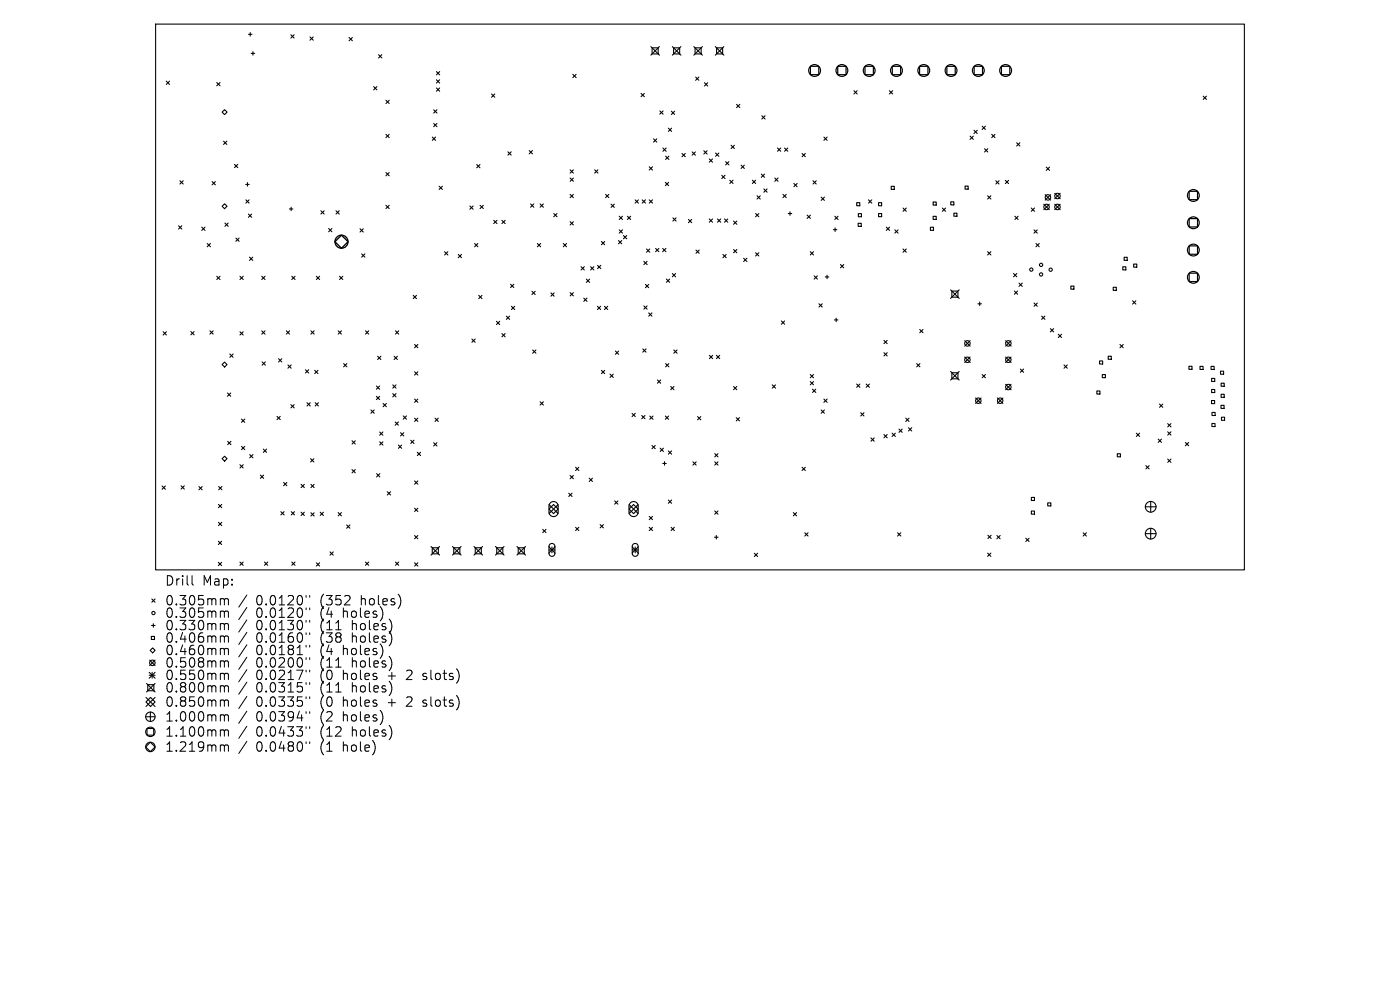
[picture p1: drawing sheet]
<svg xmlns="http://www.w3.org/2000/svg" width="297mm" height="210mm" viewBox="0 0 297 210" stroke-linecap="round" stroke-linejoin="round" font-family="sans-serif">
<defs><g id="words">
<g font-size="2.8">
<text x="34.9" y="124.5">Drill</text>
<text x="42.9" y="124.5">Map:</text>
<text x="34.9" y="128.7">0.305mm</text>
<text x="34.9" y="131.3">0.305mm</text>
<text x="54.3" y="128.7">0.0120&quot;</text>
<text x="54.3" y="131.3">0.0120&quot;</text>
<text x="68.1" y="128.7">(352</text>
<text x="68.1" y="131.3">(4</text>
<text x="73" y="131.3">holes)</text>
<text x="76.8" y="128.7">holes)</text>
<text x="34.9" y="134">0.330mm</text>
<text x="34.9" y="136.6">0.406mm</text>
<text x="54.3" y="134">0.0130&quot;</text>
<text x="54.3" y="136.6">0.0160&quot;</text>
<text x="68.1" y="134">(11</text>
<text x="68.1" y="136.6">(38</text>
<text x="74.9" y="134">holes)</text>
<text x="74.9" y="136.6">holes)</text>
<text x="34.9" y="139.3">0.460mm</text>
<text x="34.9" y="141.9">0.508mm</text>
<text x="54.3" y="139.3">0.0181&quot;</text>
<text x="54.3" y="141.9">0.0200&quot;</text>
<text x="68.1" y="139.3">(4</text>
<text x="68.1" y="141.9">(11</text>
<text x="73" y="139.3">holes)</text>
<text x="74.9" y="141.9">holes)</text>
<text x="34.9" y="144.5">0.550mm</text>
<text x="34.9" y="147.2">0.800mm</text>
<text x="54.3" y="144.5">0.0217&quot;</text>
<text x="54.3" y="147.2">0.0315&quot;</text>
<text x="68.1" y="144.5">(0</text>
<text x="68.1" y="147.2">(11</text>
<text x="73" y="144.5">holes</text>
<text x="74.9" y="147.2">holes)</text>
<text x="82.8" y="144.5">+</text>
<text x="87" y="144.5">2</text>
<text x="90.6" y="144.5">slots)</text>
<text x="34.9" y="150.2">0.850mm</text>
<text x="34.9" y="153.3">1.000mm</text>
<text x="54.3" y="150.2">0.0335&quot;</text>
<text x="54.3" y="153.3">0.0394&quot;</text>
<text x="68.1" y="150.2">(0</text>
<text x="68.1" y="153.3">(2</text>
<text x="73" y="150.2">holes</text>
<text x="73" y="153.3">holes)</text>
<text x="82.8" y="150.2">+</text>
<text x="87" y="150.2">2</text>
<text x="90.6" y="150.2">slots)</text>
<text x="34.9" y="156.5">1.100mm</text>
<text x="34.9" y="159.7">1.219mm</text>
<text x="54.3" y="156.5">0.0433&quot;</text>
<text x="54.3" y="159.7">0.0480&quot;</text>
<text x="68.1" y="156.5">(12</text>
<text x="68.1" y="159.7">(1</text>
<text x="73" y="159.7">hole)</text>
<text x="74.9" y="156.5">holes)</text>
</g>
</g></defs>
<g fill="none" stroke="#000" stroke-width=".23">
<path d="M33 5.1h231v115.8h-231zM35.3 17.2l.7 .7M36 17.2l-.7 .7M46 17.5l.7 .7M46.7 17.5l-.7 .7M52.7 7.3h.8M53.1 6.9v.8M53.3 11.3h.7M53.7 11v.7M61.7 7.4l.7 .7M62.4 7.4l-.7 .7M65.8 7.8l.7 .7"/>
<path d="M66.5 7.8l-.7 .7M74.1 8l.7 .6M74.8 8l-.7 .6M79.3 18.4l.7 .7M80 18.4l-.7 .7M80.3 11.6l.7 .7M81 11.6l-.7 .7M92.6 15.2l.7 .7M92.6 16.9l.7 .7M92.6 18.7l.7 .7M93.3 16.9l-.7 .7M93.3 15.2l-.7 .7"/>
<path d="M93.3 18.7l-.7 .7M104.3 19.9l.7 .7M105 19.9l-.7 .7M121.5 15.8l.7 .7M122.2 15.8l-.7 .7M136 19.8l.7 .7M136.7 19.8l-.7 .7M138.1 9.9l1.8 1.8M138.3 10.1h1.3v1.3h-1.3zM139.9 9.9l-1.8 1.8M142.6 9.9l1.9 1.8M142.9 10.1h1.3v1.3h-1.3z"/>
<path d="M144.5 9.9l-1.9 1.8M147.2 9.9l1.8 1.8M147.5 10.1h1.2v1.3h-1.2zM147.6 16.3l.7 .7M148.3 16.3l-.7 .7M149 9.9l-1.8 1.8M149.4 17.5l.7 .7M150.1 17.5l-.7 .7M151.7 9.9l1.9 1.8M152 10.1h1.3v1.3h-1.3zM153.6 9.9l-1.9 1.8M181.1 19.2l.7 .7"/>
<path d="M181.8 19.2l-.7 .7M188.7 19.2l.7 .7M189.4 19.2l-.7 .7M38.2 38.3l.7 .7M38.9 38.3l-.7 .7M45 38.5l.7 .7M45.7 38.5l-.7 .7M47.4 29.9l.7 .7M47.6 23.3l.6 .5-.6 .5-.5-.5zM48.1 29.9l-.7 .7M49.7 34.9l.7 .7M50.4 34.9l-.7 .7"/>
<path d="M52.1 39.1h.8M52.5 38.7v.8M81.9 21.3l.7 .7M81.9 28.5l.7 .7M81.9 36.6l.7 .7M82.6 21.3l-.7 .7M82.6 28.5l-.7 .7M82.6 36.6l-.7 .7M91.7 29.1l.7 .7M92 23.3l.7 .7M92 26.2l.7 .7M92.4 29.1l-.7 .7"/>
<path d="M92.7 26.2l-.7 .7M92.7 23.3l-.7 .7M93.2 39.5l.7 .7M93.9 39.5l-.7 .7M101.1 34.9l.7 .7M101.8 34.9l-.7 .7M107.7 32.2l.7 .7M108.4 32.2l-.7 .7M112.3 31.9l.7 .7M113 31.9l-.7 .7M120.9 36l.7 .7M120.9 37.8l.7 .7"/>
<path d="M121.6 36l-.7 .7M121.6 37.8l-.7 .7M126.2 36l.7 .7M126.9 36l-.7 .7M137.7 35.4l.7 .7M138.4 35.4l-.7 .7M138.6 29.5l.7 .6M139.3 29.5l-.7 .6M140 23.5l.7 .7M140.6 31.4l.7 .7M140.7 23.5l-.7 .7M141.1 38.7l.7 .7"/>
<path d="M141.2 33.1l.7 .7M141.3 31.4l-.7 .7M141.8 27.2l.7 .7M141.8 38.7l-.7 .7M141.9 33.1l-.7 .7M142.4 23.6l.7 .7M142.5 27.2l-.7 .7M143.1 23.6l-.7 .7M144.7 32.6l.7 .6M145.4 32.6l-.7 .6M146.8 32.2l.7 .7M147.5 32.2l-.7 .7"/>
<path d="M149.3 32l.7 .7M150 32l-.7 .7M150.5 33.7l.7 .7M151.2 33.7l-.7 .7M151.8 32.5l.7 .7M152.5 32.5l-.7 .7M153.1 37.2l.7 .7M153.8 37.2l-.7 .7M153.9 34.3l.7 .7M154.6 34.3l-.7 .7M154.8 38.2l.7 .7M155.1 30.8l.7 .7"/>
<path d="M155.5 38.2l-.7 .7M155.8 30.8l-.7 .7M156.3 22.1l.7 .7M157 22.1l-.7 .7M157.2 35l.7 .7M157.9 35l-.7 .7M159.6 38.2l.7 .7M160.3 38.2l-.7 .7M161.5 36.9l.7 .7M161.6 24.6l.7 .6M162.2 36.9l-.7 .7M162.3 24.6l-.7 .6"/>
<path d="M164.4 37.8l.7 .7M164.9 31.4l.7 .7M165.1 37.8l-.7 .7M165.6 31.4l-.7 .7M166.4 31.4l.7 .7M167.1 31.4l-.7 .7M168.4 38.9l.7 .7M169.1 38.9l-.7 .7M170.2 32.6l.6 .6M170.8 32.6l-.6 .6M172.5 38.3l.7 .7M173.2 38.3l-.7 .7"/>
<path d="M174.8 29.1l.7 .7M175.5 29.1l-.7 .7M189.1 39.5h.6v.7h-.6zM204.7 39.5h.7v.6h-.7zM205.8 28.9l.7 .7M206.5 28.9l-.7 .7M206.6 27.6l.7 .7M207.3 27.6l-.7 .7M208.4 26.8l.7 .7M208.9 31.6l.7 .6M209.1 26.8l-.7 .7M209.6 31.6l-.7 .6"/>
<path d="M210.4 28.5l.7 .7M211.1 28.5l-.7 .7M211.3 38.3l.6 .7M211.9 38.3l-.6 .7M213.3 38.3l.7 .6M214 38.3l-.7 .6M215.7 30.3l.7 .7M216.4 30.3l-.7 .7M222 35.4l.7 .7M222.7 35.4l-.7 .7M255.2 20.4l.7 .7M255.9 20.4l-.7 .7"/>
<path d="M37.9 47.9l.7 .7M38.6 47.9l-.7 .7M42.8 48.2l.7 .7M43.5 48.2l-.7 .7M44 51.7l.6 .7M44.6 51.7l-.6 .7M46 58.6l.7 .7M46.7 58.6l-.7 .7M47.6 43.2l.6 .6-.6 .5-.5-.5zM47.7 47.3l.7 .7M48.4 47.3l-.7 .7M50 50.5l.7 .7"/>
<path d="M50.7 50.5l-.7 .7M50.9 58.6l.7 .7M51.6 58.6l-.7 .7M52.2 42.4l.6 .7M52.7 45.4l.7 .7M52.8 42.4l-.6 .7M52.9 54.6l.7 .6M53.4 45.4l-.7 .7M53.6 54.6l-.7 .6M55.5 58.6l.7 .7M56.2 58.6l-.7 .7M61.4 44.3h.7"/>
<path d="M61.8 43.9v.8M61.9 58.6l.7 .7M62.6 58.6l-.7 .7M67.1 58.6l.7 .7M67.8 58.6l-.7 .7M68.1 44.7l.7 .7M68.8 44.7l-.7 .7M69.7 48.5l.7 .7M70.4 48.5l-.7 .7M71.3 44.7l.7 .7M72 44.7l-.7 .7M72 58.6l.7 .7"/>
<path d="M72.7 58.6l-.7 .7M76.4 48.5l.7 .7M76.7 53.9l.7 .7M77.1 48.5l-.7 .7M77.4 53.9l-.7 .7M81.9 43.6l.7 .6M82.6 43.6l-.7 .6M94.3 53.4l.7 .7M95 53.4l-.7 .7M97.2 54l.7 .7M97.9 54l-.7 .7M99.7 43.7l.7 .7"/>
<path d="M100.4 43.7l-.7 .7M100.7 51.7l.7 .7M101.4 51.7l-.7 .7M101.8 43.6l.7 .6M102.5 43.6l-.7 .6M104.7 46.7l.7 .7M105.4 46.7l-.7 .7M106.5 46.7l.7 .7M107.2 46.7l-.7 .7M112.6 43.3l.6 .7M113.2 43.3l-.6 .7M114 51.7l.7 .7"/>
<path d="M114.6 43.3l.7 .7M114.7 51.7l-.7 .7M115.3 43.3l-.7 .7M117.5 45.3l.7 .7M118.2 45.3l-.7 .7M119.5 51.7l.7 .7M120.2 51.7l-.7 .7M120.9 41.2l.7 .7M120.9 47l.7 .7M121.6 41.2l-.7 .7M121.6 47l-.7 .7M123.3 56.6l.7 .7"/>
<path d="M124 56.6l-.7 .7M124.4 59.2l.7 .7M125.1 59.2l-.7 .7M125.3 56.6l.7 .7M126 56.6l-.7 .7M126.8 56.3l.7 .7M127.5 56.3l-.7 .7M127.6 51.2l.7 .7M128.3 51.2l-.7 .7M128.5 41.2l.7 .7M129.2 41.2l-.7 .7M129.6 43.3l.7 .7"/>
<path d="M130.3 43.3l-.7 .7M131.2 51l.7 .7M131.4 45.9l.7 .7M131.4 48.8l.7 .7M131.9 51l-.7 .7M132.1 45.9l-.7 .7M132.1 48.8l-.7 .7M132.3 50l.7 .7M133 50l-.7 .7M133.1 45.9l.7 .7M133.8 45.9l-.7 .7M134.7 42.4l.7 .7"/>
<path d="M135.4 42.4l-.7 .7M136.2 42.4l.7 .7M136.6 55.4l.7 .7M136.9 42.4l-.7 .7M137.2 52.8l.6 .7M137.3 55.4l-.7 .7M137.7 42.4l.7 .7M137.8 52.8l-.6 .7M138.4 42.4l-.7 .7M139.1 52.7l.7 .7M139.8 52.7l-.7 .7M140.6 52.7l.7 .7"/>
<path d="M141.3 52.7l-.7 .7M141.4 59.2l.7 .7M142.1 59.2l-.7 .7M142.6 58l.7 .7M142.7 46.2l.7 .7M143.3 58l-.7 .7M143.4 46.2l-.7 .7M146 46.5l.7 .7M146.7 46.5l-.7 .7M147.6 53l.7 .7M148.3 53l-.7 .7M150.5 46.4l.7 .7"/>
<path d="M151.2 46.4l-.7 .7M152.2 46.4l.7 .7M152.9 46.4l-.7 .7M153.4 54l.7 .7M153.7 46.4l.7 .7M154.1 54l-.7 .7M154.4 46.4l-.7 .7M155.6 46.9l.7 .7M155.6 52.9l.7 .7M156.3 46.9l-.7 .7M156.3 52.9l-.7 .7M157.8 54.8l.7 .7"/>
<path d="M158.5 54.8l-.7 .7M160.3 45.3l.7 .7M160.3 53.6l.7 .7M160.6 41.5l.7 .7M161 45.3l-.7 .7M161 53.6l-.7 .7M161.3 41.5l-.7 .7M162 40.1l.7 .7M162.7 40.1l-.7 .7M166.1 41.2l.7 .7M166.8 41.2l-.7 .7M167.2 45.3h.8"/>
<path d="M167.6 44.9v.8M171.2 45.6l.7 .7M171.9 53.4l.7 .7M171.9 45.6l-.7 .7M172.6 53.4l-.7 .7M172.7 58.5l.7 .7M173.4 58.5l-.7 .7M174.2 41.8l.7 .7M174.9 41.8l-.7 .7M175.1 58.7h.7M175.5 58.4v.7M176.8 48.7h.7"/>
<path d="M177.1 45.9l.7 .7M177.2 48.3v.8M177.8 45.9l-.7 .7M178.3 56.1l.7 .7M179 56.1l-.7 .7M181.7 43h.7v.6h-.7zM182.1 47.4h.6v.6h-.6zM182.1 45.3h.7v.7h-.7zM184.2 42.4l.7 .7M184.9 42.4l-.7 .7M186.4 43h.6v.6h-.6zM186.4 45.3h.6v.7h-.6z"/>
<path d="M188 48.2l.7 .7M188.7 48.2l-.7 .7M189.8 48.8l.7 .7M190.5 48.8l-.7 .7M191.6 44.1l.7 .7M191.6 52.8l.7 .7M192.3 44.1l-.7 .7M192.3 52.8l-.7 .7M197.4 48.2h.6v.7h-.6zM198 42.9h.6v.6h-.6zM198 45.9h.6v.6h-.6zM199.9 44.1l.7 .7"/>
<path d="M200.6 44.1l-.7 .7M201.7 42.8h.7v.7h-.7zM202.4 45.2h.6v.7h-.6zM209.5 41.5l.7 .7M209.5 53.4l.7 .7M210.2 41.5l-.7 .7M210.2 53.4l-.7 .7M215 58l.7 .7M215.3 45.9l.7 .7M215.7 58l-.7 .7M216 45.9l-.7 .7M218.8 44.1l.7 .7"/>
<path d="M219.4 48.8l.7 .7M219.5 44.1l-.7 .7M219.8 51.7l.7 .7M220.1 48.8l-.7 .7M220.5 51.7l-.7 .7M221.4 43.3l1.2 1.2M221.7 41.3l1.2 1.2M222.6 43.3l-1.2 1.2M222.9 41.3l-1.2 1.2M223.8 43.3l1.1 1.2M223.8 41l1.1 1.2M224.9 41l-1.1 1.2"/>
<path d="M224.9 43.3l-1.1 1.2M238.2 56.6h.6v.7h-.6zM238.5 54.6h.6v.6h-.6zM240.5 56h.7v.7h-.7zM34.6 70.4l.7 .7M35.3 70.4l-.7 .7M40.5 70.3l.7 .7M41.2 70.3l-.7 .7M44.5 70.2l.7 .7M45.2 70.2l-.7 .7M47.1 77.3l.5-.5 .6 .5-.6 .6zM48.8 75.1l.7 .7"/>
<path d="M49.5 75.1l-.7 .7M50.9 70.4l.7 .7M51.6 70.4l-.7 .7M55.5 70.2l.7 .7M55.6 76.8l.7 .7M56.2 70.2l-.7 .7M56.3 76.8l-.7 .7M59.1 76.1l.7 .7M59.8 76.1l-.7 .7M60.7 70.2l.7 .7M61.1 77.4l.7 .7M61.4 70.2l-.7 .7"/>
<path d="M61.8 77.4l-.7 .7M64.8 78.4l.7 .7M65.5 78.4l-.7 .7M66 70.2l.6 .7M66.6 70.2l-.6 .7M66.8 78.6l.7 .6M67.5 78.6l-.7 .6M71.7 70.2l.7 .7M72.4 70.2l-.7 .7M72.9 77.1l.7 .7M73.6 77.1l-.7 .7M77.5 70.2l.7 .7"/>
<path d="M78.2 70.2l-.7 .7M80.1 75.6l.7 .7M80.8 75.6l-.7 .7M83.6 75.6l.7 .7M83.9 70.2l.7 .7M84.3 75.6l-.7 .7M84.6 70.2l-.7 .7M87.7 62.7l.7 .6M88 73.1l.6 .7M88 78.9l.6 .7M88.4 62.7l-.7 .6M88.6 78.9l-.6 .7"/>
<path d="M88.6 73.1l-.6 .7M100.1 71.9l.7 .7M100.8 71.9l-.7 .7M101.6 62.7l.6 .6M102.2 62.7l-.6 .6M105.3 68.2l.7 .6M106 68.2l-.7 .6M106.5 70.8l.7 .7M107.2 70.8l-.7 .7M107.4 67.1l.7 .7M108.1 67.1l-.7 .7M108.3 60.3l.7 .7"/>
<path d="M108.5 65l.7 .7M109 60.3l-.7 .7M109.2 65l-.7 .7M112.8 61.8l.7 .7M113 74.2l.7 .7M113.5 61.8l-.7 .7M113.7 74.2l-.7 .7M116.9 62.1l.7 .7M117.6 62.1l-.7 .7M120.9 62.1l.7 .7M121.6 62.1l-.7 .7M123.8 63.2l.7 .7"/>
<path d="M124.5 63.2l-.7 .7M126.7 65l.7 .7M127.4 65l-.7 .7M127.6 78.6l.7 .7M128.2 65l.7 .7M128.3 78.6l-.7 .7M128.9 65l-.7 .7M129.4 79.4l.7 .7M130.1 79.4l-.7 .7M130.6 74.5l.6 .7M131.2 74.5l-.6 .7M136.4 74l.7 .7"/>
<path d="M136.6 64.9l.7 .7M136.9 60.3l.7 .7M137.1 74l-.7 .7M137.3 64.9l-.7 .7M137.6 66.4l.7 .7M137.6 60.3l-.7 .7M138.3 66.4l-.7 .7M141.2 77.1l.7 .7M141.9 77.1l-.7 .7M142.9 74.2l.7 .7M143.6 74.2l-.7 .7M150.5 75.4l.7 .7"/>
<path d="M151.2 75.4l-.7 .7M152 75.4l.7 .7M152.7 75.4l-.7 .7M165.8 68.1l.7 .7M166.5 68.1l-.7 .7M171.9 79.4l.7 .7M172.6 79.4l-.7 .7M173.7 64.4l.7 .7M174.4 64.4l-.7 .7M177 67.9h.8M177.4 67.5v.7M187.5 72.2l.7 .7"/>
<path d="M187.5 74.8l.7 .7M188.2 72.2l-.7 .7M188.2 74.8l-.7 .7M194.5 77.1l.7 .7M195.1 69.9l.7 .7M195.2 77.1l-.7 .7M195.8 69.9l-.7 .7M201.7 61.5l1.8 1.8M201.7 78.8l1.8 1.8M201.9 61.7h1.3v1.3h-1.3zM201.9 79.1h1.3v1.3h-1.3zM203.5 61.5l-1.8 1.8"/>
<path d="M203.5 78.8l-1.8 1.8M204.7 72.3l1.1 1.1M204.7 75.7l1.1 1.2M205.8 72.3l-1.1 1.1M205.8 75.7l-1.1 1.2M207.5 64.4h.7M207.8 64.1v.7M208.4 79.4l.7 .7M209.1 79.4l-.7 .7M213.3 72.3l1.2 1.1M213.3 75.7l1.2 1.2M214.5 72.3l-1.2 1.1"/>
<path d="M214.5 75.7l-1.2 1.2M215.2 61.7l.7 .7M215.9 61.7l-.7 .7M216.2 60l.7 .7M216.5 78.3l.7 .7M216.9 60l-.7 .7M217.2 78.3l-.7 .7M219.4 64.3l.7 .7M220.1 64.3l-.7 .7M221 67.1l.7 .6M221.7 67.1l-.7 .6M222.8 69.7l.7 .7"/>
<path d="M223.5 69.7l-.7 .7M224.5 70.9l.7 .7M225.2 70.9l-.7 .7M225.7 77.4l.7 .7M226.4 77.4l-.7 .7M227.2 60.7h.6v.6h-.6zM233.3 76.6h.6v.6h-.6zM233.8 79.5h.7v.6h-.7zM235.1 75.6h.7v.6h-.7zM236.2 60.9h.6v.7h-.6zM237.6 73.1l.7 .7M238.3 73.1l-.7 .7"/>
<path d="M240.3 63.8l.7 .7M241 63.8l-.7 .7M252.2 77.7h.7v.6h-.7zM254.6 77.7h.6v.7h-.6zM256.9 77.7h.7v.7h-.7zM258.9 78.7h.7v.7h-.7zM47.6 96.8l.6 .5-.6 .5-.5-.5zM48.3 83.4l.6 .7M48.3 93.6l.7 .7M48.9 83.4l-.6 .7M49 93.6l-.7 .7M50.9 98.6l.7 .7"/>
<path d="M51.2 88.9l.7 .7M51.2 94.7l.7 .7M51.6 98.6l-.7 .7M51.9 88.9l-.7 .7M51.9 94.7l-.7 .7M53 96.4l.7 .7M53.7 96.4l-.7 .7M55.9 95.3l.7 .7M56.6 95.3l-.7 .7M58.8 88.3l.7 .7M59.5 88.3l-.7 .7M61.7 85.8l.7 .7"/>
<path d="M62.4 85.8l-.7 .7M65.1 85.4l.7 .7M65.8 85.4l-.7 .7M65.9 97.3l.7 .7M66.6 97.3l-.7 .7M66.9 85.4l.7 .7M67.6 85.4l-.7 .7M74.7 99.6l.7 .7M74.7 93.5l.7 .7M75.4 99.6l-.7 .7M75.4 93.5l-.7 .7M78.7 87l.7 .7"/>
<path d="M79.4 87l-.7 .7M79.8 84.1l.7 .7M79.8 81.9l.7 .7M80.5 81.9l-.7 .7M80.5 84.1l-.7 .7M80.5 91.6l.7 .7M80.5 93.7l.7 .7M81.2 93.7l-.7 .7M81.2 91.6l-.7 .7M81.3 85.6l.7 .7M82 85.6l-.7 .7M83.3 81.6l.7 .7"/>
<path d="M83.3 83.5l.7 .7M83.8 89.5l.7 .7M84 81.6l-.7 .7M84 83.5l-.7 .7M84.5 94.4l.7 .7M84.5 89.5l-.7 .7M85 91.8l.7 .7M85.2 94.4l-.7 .7M85.5 88.2l.7 .7M85.7 91.8l-.7 .7M86.2 88.2l-.7 .7M87.1 93.4l.7 .7"/>
<path d="M87.8 93.4l-.7 .7M88 84.7l.6 .6M88 88.7l.6 .7M88.5 95.9l.7 .7M88.6 84.7l-.6 .6M88.6 88.7l-.6 .7M89.2 95.9l-.7 .7M92 93.9l.7 .7M92.3 88.7l.7 .7M92.7 93.9l-.7 .7M93 88.7l-.7 .7M114.6 85.2l.7 .7"/>
<path d="M115.3 85.2l-.7 .7M122.1 99.1l.7 .7M122.8 99.1l-.7 .7M134.1 87.7l.7 .7M134.8 87.7l-.7 .7M136.1 88.1l.7 .7M136.8 88.1l-.7 .7M137.8 88.3l.7 .6M138.3 94.5l.7 .7M138.5 88.3l-.7 .6M139 94.5l-.7 .7M139.5 80.6l.7 .7"/>
<path d="M140 95.1l.7 .7M140.2 80.6l-.7 .7M140.6 98.3h.8M140.7 95.1l-.7 .7M141 97.9v.8M141.1 88.3l.7 .6M141.8 95.7l.7 .6M141.8 88.3l-.7 .6M142.3 82l.7 .7M142.5 95.7l-.7 .6M143 82l-.7 .7M147 98l.7 .7"/>
<path d="M147.7 98l-.7 .7M148 88.4l.7 .7M148.7 88.4l-.7 .7M151.6 96.2l.7 .7M151.6 98l.7 .7M152.3 98l-.7 .7M152.3 96.2l-.7 .7M155.6 82l.7 .7M156.2 88.6l.7 .7M156.3 82l-.7 .7M156.9 88.6l-.7 .7M163.8 81.6l.7 .7"/>
<path d="M164.5 81.6l-.7 .7M170.2 99.1l.6 .7M170.8 99.1l-.6 .7M171.9 80.9l.7 .7M172.4 82.6l.7 .7M172.6 80.9l-.7 .7M173.1 82.6l-.7 .7M174.2 87l.7 .7M174.8 84.7l.7 .6M174.9 87l-.7 .7M175.5 84.7l-.7 .6M181.7 81.5l.7 .7"/>
<path d="M182.4 81.5l-.7 .7M182.6 87.5l.7 .7M183.3 87.5l-.7 .7M183.8 81.5l.6 .7M184.4 81.5l-.6 .7M184.8 92.9l.7 .7M185.5 92.9l-.7 .7M187.5 92.2l.7 .7M188.2 92.2l-.7 .7M189.3 91.9l.6 .7M189.9 91.9l-.6 .7M190.7 91l.7 .7"/>
<path d="M191.4 91l-.7 .7M192.1 88.7l.7 .7M192.7 90.7l.7 .7M192.8 88.7l-.7 .7M193.4 90.7l-.7 .7M207 84.4l1.1 1.2M208.1 84.4l-1.1 1.2M211.6 84.4l1.2 1.2M212.8 84.4l-1.2 1.2M213.3 81.5l1.2 1.2M214.5 81.5l-1.2 1.2M232.7 82.9h.6v.7h-.6z"/>
<path d="M237 96.2h.7v.7h-.7zM241.1 91.9l.7 .7M241.8 91.9l-.7 .7M243.1 98.8l.7 .7M243.8 98.8l-.7 .7M245.7 93.1l.7 .7M246 85.7l.7 .7M246.4 93.1l-.7 .7M246.7 85.7l-.7 .7M247.7 89.9l.7 .7M247.7 91.6l.7 .7M247.7 97.4l.7 .7"/>
<path d="M248.4 89.9l-.7 .7M248.4 91.6l-.7 .7M248.4 97.4l-.7 .7M251.5 93.9l.7 .7M252.2 93.9l-.7 .7M257 85h.7v.6h-.7zM257 80.3h.7v.6h-.7zM257 82.6h.7v.7h-.7zM257.1 89.8h.7v.7h-.7zM257.1 87.5h.7v.6h-.7zM259 86h.7v.6h-.7zM259.1 81.3h.6v.6h-.6z"/>
<path d="M259.1 83.6h.6v.7h-.6zM259.1 88.5h.7v.7h-.7zM34.4 103.1l.7 .7M35.1 103.1l-.7 .7M38.4 103.1l.7 .6M39.1 103.1l-.7 .6M42.2 103.2l.7 .7M42.9 103.2l-.7 .7M46.3 119.3l.7 .7M46.3 114.8l.7 .7M46.3 107l.7 .7M46.3 110.8l.7 .7"/>
<path d="M46.4 103.2l.7 .7M47 119.3l-.7 .7M47 114.8l-.7 .7M47 107l-.7 .7M47 110.8l-.7 .7M47.1 103.2l-.7 .7M50.9 119.2l.7 .7M51.6 119.2l-.7 .7M55.2 100.8l.7 .7M55.9 100.8l-.7 .7M56.1 119.2l.7 .7M56.8 119.2l-.7 .7"/>
<path d="M59.6 108.5l.7 .7M60.2 102.3l.7 .7M60.3 108.5l-.7 .7M60.9 102.3l-.7 .7M61.8 108.5l.7 .7M61.9 119.2l.7 .7M62.5 108.5l-.7 .7M62.6 119.2l-.7 .7M63.9 102.7l.7 .7M63.9 108.7l.7 .6M64.6 102.7l-.7 .7M64.6 108.7l-.7 .6"/>
<path d="M66 102.7l.6 .7M66 108.8l.6 .7M66.6 102.7l-.6 .7M66.6 108.8l-.6 .7M67.1 119.4l.7 .7M67.8 119.4l-.7 .7M67.9 108.7l.7 .6M68.6 108.7l-.7 .6M70 117.1l.7 .7M70.7 117.1l-.7 .7M71.7 108.7l.7 .7M72.4 108.7l-.7 .7"/>
<path d="M73.5 111.4l.7 .7M74.2 111.4l-.7 .7M77.5 119.2l.7 .7M78.2 119.2l-.7 .7M79.9 100.5l.7 .7M80.6 100.5l-.7 .7M82.2 104.3l.7 .7M82.9 104.3l-.7 .7M83.9 119.2l.7 .7M84.6 119.2l-.7 .7M88 102l.6 .7M88 107.8l.6 .7"/>
<path d="M88 113.6l.6 .7M88 119.4l.6 .7M88.6 102l-.6 .7M88.6 107.8l-.6 .7M88.6 113.6l-.6 .7M88.6 119.4l-.6 .7M91.4 115.9l1.9 1.8M91.7 116.2h1.3v1.3h-1.3zM93.3 115.9l-1.9 1.8M96 115.9l1.8 1.8M96.3 116.2h1.3v1.3h-1.3zM97.8 115.9l-1.8 1.8"/>
<path d="M100.6 115.9l1.8 1.8M100.8 116.2h1.3v1.3h-1.3zM102.4 115.9l-1.8 1.8M105.1 115.9l1.8 1.8M105.4 116.2h1.3v1.3h-1.3zM106.9 115.9l-1.8 1.8M109.7 115.9l1.8 1.8M109.9 116.2h1.3v1.3h-1.3zM111.5 115.9l-1.8 1.8M115.1 112.3l.7 .7M115.8 112.3l-.7 .7M116.5 108l.9-1 1 1-1 1z"/>
<path d="M116.5 116l1.2 1.3M116.5 116.7h1.2M116.5 107l1.9 2M116.7 115.5l.6-.2 .4 .4v1.8l-.4 .5-.5-.1-.3-.3v-1.7zM116.8 106.7a.97 .97 0 0 1 1-.2 .97 .97 0 0 1 .6 .9v1.2a.97 .97 0 0 1-1 1 .97 .97 0 0 1-.9-1v-1.4zM117.1 116v1.3M117.7 116l-1.2 1.3M118.4 107l-1.9 2M120.7 104.6l.7 .7M120.9 100.9l.7 .7M121.4 104.6l-.7 .7M121.6 100.9l-.7 .7"/>
<path d="M122.1 111.9l.7 .7M122.8 111.9l-.7 .7M125 101.4l.7 .7M125.7 101.4l-.7 .7M127.3 111.3l.7 .7M128 111.3l-.7 .7M130.4 106.3l.7 .7M131.1 106.3l-.7 .7M133.4 108l1-1 1 1-1 1zM133.4 107l2 2M133.7 106.7a.97 .97 0 0 1 1.1-.2 .97 .97 0 0 1 .6 .9v1.2a.97 .97 0 0 1-1 1 .97 .97 0 0 1-1-1l.1-1.4zM134.1 116.7h1.3"/>
<path d="M134.1 116l1.3 1.3M134.3 115.5l.6-.2 .5 .4v1.8l-.5 .5-.5-.1-.2-.3-.1-1.7zM134.8 116v1.3M135.4 116l-1.3 1.3M135.4 107l-2 2M137.7 109.5l.7 .7M137.7 111.9l.7 .7M138.4 109.5l-.7 .7M138.4 111.9l-.7 .7M141.8 106.1l.7 .7M142.4 111.9l.7 .7M142.5 106.1l-.7 .7"/>
<path d="M143.1 111.9l-.7 .7M151.6 114h.7M151.6 108.4l.7 .7M152 113.6v.7M152.3 108.4l-.7 .7M160 117.4l.7 .7M160.7 117.4l-.7 .7M168.3 108.7l.7 .7M169 108.7l-.7 .7M170.7 113l.7 .7M171.4 113l-.7 .7M190.4 113l.7 .7"/>
<path d="M191.1 113l-.7 .7M209.5 117.3l.7 .7M209.6 113.5l.7 .7M210.2 117.3l-.7 .7M210.3 113.5l-.7 .7M211.5 113.6l.7 .7M212.2 113.6l-.7 .7M217.6 114.2l.7 .7M218.3 114.2l-.7 .7M218.8 105.5h.7v.7h-.7zM218.8 108.4h.7v.7h-.7zM222.3 106.7h.6v.6h-.6z"/>
<path d="M229.8 113l.7 .7M230.5 113l-.7 .7M243 107.5h2.3M243 113.2h2.3M244.1 106.4v2.2M244.1 112.1v2.2M31.9 138l.5-.6 .5 .6-.5 .5zM32.1 135h.7v.7h-.7zM32.1 132.7h.8M32.2 127.1l.7 .7M32.5 132.3v.8M32.9 127.1l-.7 .7"/>
<path d="M30.9 152h2M31 148.9l.9-1 1 1-1 1zM31 147.9l1.9 2M31.1 145l1.8 1.8M31.2 154.5h1.4v1.5h-1.4zM31.3 145.2h1.3v1.3h-1.3zM31.6 142.6l1.3 1.3M31.6 143.2h1.3M31.7 140l1.2 1.2M31.9 157.4l1 1-1 1-1-1zM31.9 151v2M32.3 142.6v1.3"/>
<path d="M32.9 140l-1.2 1.2M32.9 147.9l-1.9 2M32.9 145l-1.8 1.8M32.9 142.6l-1.3 1.3"/>
<circle cx="218.8" cy="57.2" r=".35"/>
<circle cx="220.9" cy="58.2" r=".35"/>
<circle cx="220.9" cy="56.2" r=".35"/>
<circle cx="222" cy="43.9" r=".58"/>
<circle cx="222.3" cy="41.9" r=".58"/>
<circle cx="222.9" cy="57.2" r=".35"/>
<circle cx="224.3" cy="43.9" r=".58"/>
<circle cx="224.3" cy="41.6" r=".58"/>
<circle cx="205.2" cy="72.8" r=".58"/>
<circle cx="205.2" cy="76.3" r=".58"/>
<circle cx="213.9" cy="72.8" r=".58"/>
<circle cx="213.9" cy="76.3" r=".58"/>
<circle cx="207.5" cy="85" r=".58"/>
<circle cx="212.2" cy="85" r=".58"/>
<circle cx="213.9" cy="82.1" r=".58"/>
<circle cx="244.1" cy="113.2" r="1.14"/>
<circle cx="244.1" cy="107.5" r="1.14"/>
<circle cx="32.6" cy="130" r=".35"/>
<circle cx="31.9" cy="155.2" r="1"/>
<circle cx="31.9" cy="152" r="1"/>
<circle cx="31.9" cy="158.4" r="1"/>
<circle cx="32.3" cy="140.6" r=".58"/>
</g>
<g fill="none" stroke="#000" stroke-width=".25">
<path d="M171.9 14.1h1.8v1.7h-1.8zM177.7 14.1h1.8v1.7h-1.8zM183.5 14.1h1.8v1.7h-1.8zM189.3 14.1h1.8v1.7h-1.8zM195.1 14.1h1.8v1.7h-1.8zM200.9 14.1h1.7v1.7h-1.7zM206.7 14.1h1.7v1.7h-1.7zM212.4 14.1h1.8v1.7h-1.8zM252.3 40.6h1.7v1.8h-1.7zM252.3 46.4h1.7v1.7h-1.7zM252.3 52.2h1.7v1.7h-1.7zM252.3 57.9h1.7v1.8h-1.7z"/>
<circle cx="172.8" cy="15" r="1.25"/>
<circle cx="178.6" cy="15" r="1.25"/>
<circle cx="184.4" cy="15" r="1.25"/>
<circle cx="190.2" cy="15" r="1.25"/>
<circle cx="196" cy="15" r="1.25"/>
<circle cx="201.8" cy="15" r="1.25"/>
<circle cx="207.5" cy="15" r="1.25"/>
<circle cx="213.3" cy="15" r="1.25"/>
<circle cx="253.2" cy="47.3" r="1.25"/>
<circle cx="253.2" cy="58.8" r="1.25"/>
<circle cx="253.2" cy="53" r="1.25"/>
<circle cx="253.2" cy="41.5" r="1.25"/>
</g>
<g fill="none" stroke="#000" stroke-width=".28">
<path d="M71.1 51.3l1.3-1.4 1.4 1.4-1.4 1.4z"/>
<circle cx="72.4" cy="51.3" r="1.39"/>
</g>
<g fill="none" stroke="#000" stroke-width=".21">
<path d="M40.7 122.1v1.7l.3 .3M47 127l.5 .1 .1 .2M47 129.6h.3l.3 .3M47 132.3h.3l.3 .3M47 134.9h.3l.3 .3M47 137.5l.5 .1 .1 .2M47.6 127.3l.3-.3 .5 .1 .1 1.2M47.6 127.3v1M47.6 129.9v1.1M47.6 132.6v1M47.6 135.2v1M47.6 137.8v1.1"/>
<path d="M47.6 129.9l.3-.3 .5 .1 .1 1.3M47.6 132.6l.3-.3 .5 .1 .1 1.2M47.6 135.2l.3-.3 .5 .1 .1 1.2M47.6 137.8l.3-.3 .5 .1 .1 1.3M52.4 126.2l-1.7 2.6M52.4 128.9l-1.7 2.5M52.4 131.5l-1.7 2.6M52.4 134.1l-1.7 2.6M52.4 136.8l-1.7 2.6M52.4 139.4l-1.7 2.6M64.9 126.3v.4M64.9 129v.3"/>
<path d="M64.9 131.6v.4M64.9 134.2v.4M64.9 136.9v.4M64.9 139.5v.4M65.7 126.3v.4M65.7 129v.3M65.7 131.6v.4M65.7 134.2v.4M65.7 136.9v.4M65.7 139.5v.4M47 140.2l.5 .1 .1 .2M47 142.8h.3l.3 .3"/>
<path d="M47 145.5l.5 .1 .1 .2M47 148.5h.3l.3 .3M47 151.6l.5 .1 .1 .2M47 154.8h.3l.3 .3M47 158h.3l.3 .3M47.6 140.5v1M47.6 143.1v1.1M47.6 145.8v1M47.6 148.8v1M47.6 151.9v1.1M47.6 155.1v1.1M47.6 158.3v1.1"/>
<path d="M47.6 140.5l.3-.3 .5 .1 .1 1.2M47.6 143.1l.3-.3 .5 .1 .1 1.3M47.6 145.8l.3-.3 .5 .1 .1 1.2M47.6 148.8l.3-.3 .5 .1 .1 1.2M47.6 151.9l.3-.3 .5 .1 .1 1.3M47.6 155.1l.3-.3 .5 .1 .1 1.3M47.6 158.3l.3-.3 .5 .1 .1 1.3M52.4 142.1l-1.7 2.5M52.4 144.7l-1.7 2.6M52.4 147.7l-1.7 2.6M52.4 150.9l-1.7 2.5M52.4 154.1l-1.7 2.5"/>
<path d="M52.4 157.3l-1.7 2.5M64.9 142.2v.3M64.9 144.8v.4M64.9 147.8v.4M64.9 151v.3M64.9 154.2v.3M64.9 157.4v.3M65.7 142.2v.3M65.7 144.8v.4M65.7 147.8v.4M65.7 151v.3M65.7 154.2v.3"/>
<path d="M65.7 157.4v.3M89.7 144.1l.2 .1M89.7 149.7l.2 .1M89.8 142.9v.5M89.8 148.6v.5"/>
</g>
<use href="#words"/>
</svg>
